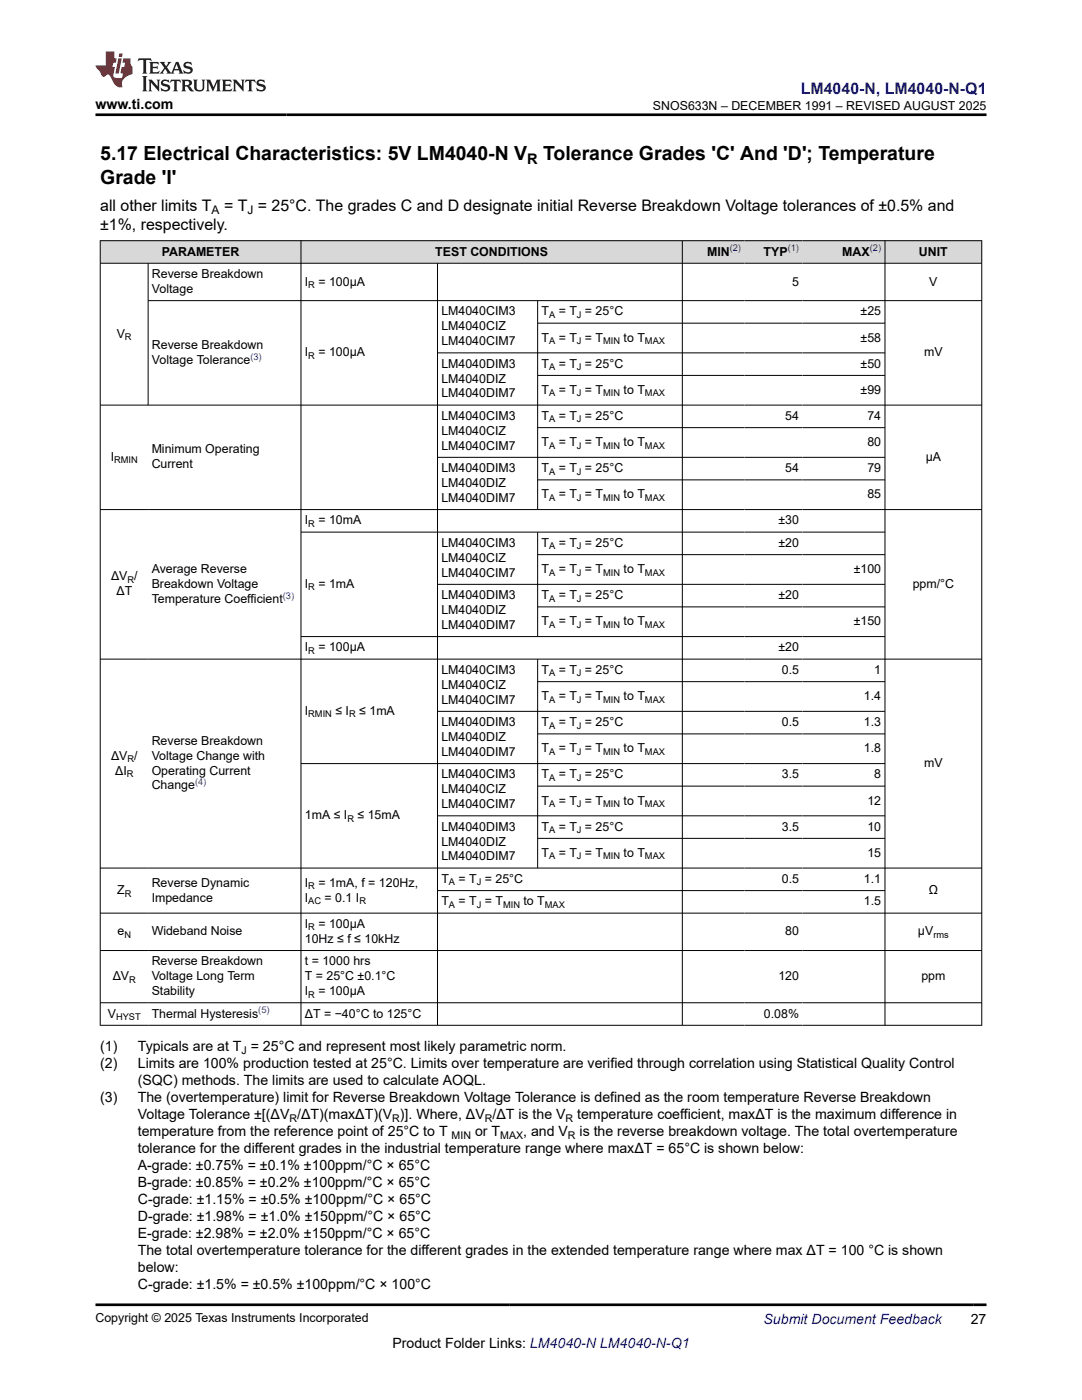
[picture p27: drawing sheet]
<svg xmlns="http://www.w3.org/2000/svg" width="216mm" height="279mm" viewBox="0 0 216 279" stroke-linecap="round" stroke-linejoin="round" font-family="sans-serif">
<defs><g id="words">
<g font-size="3.9">
<text x="20" y="32">5.17 Electrical Characteristics: 5V LM4040-N V</text>
<text x="108.4" y="32">Tolerance Grades 'C' And 'D'; Temperature</text>
<text x="20" y="36.7">Grade 'I'</text>
</g>
<text font-size="3.2" fill="#00f" x="159.8" y="18.7">LM4040-N, LM4040-N-Q1</text>
<g font-size="3.2">
<text x="20" y="42.1">all other limits T</text>
<text x="20" y="45.9">±1%, respectively.</text>
<text x="44.7" y="42.1">= T = 25°C. The grades C and D designate initial Reverse Breakdown Voltage tolerances of ±0.5% and</text>
</g>
<text font-size="2.9" x="105.2" y="32.8">R</text>
<g font-size="2.8">
<text x="19.1" y="21.8">www.ti.com</text>
<text x="20" y="209.8">(1)</text>
<text x="27.5" y="209.8">Typicals are at T = 25°C and represent most likely parametric norm.</text>
<text x="20" y="213.2">(2)</text>
<text x="27.5" y="213.2">Limits are 100% production tested at 25°C. Limits over temperature are verified through correlation using Statistical Quality Control</text>
<text x="20" y="219.9">(3)</text>
<text x="27.5" y="216.5">(SQC) methods. The limits are used to calculate AOQL.</text>
<text x="27.5" y="219.9">The (overtemperature) limit for Reverse Breakdown Voltage Tolerance is defined as the room temperature Reverse Breakdown</text>
<text x="27.5" y="226.7">temperature from the reference point of 25°C to T</text>
<text x="27.5" y="223.3">Voltage Tolerance ±[(ΔV /ΔT)(maxΔT)(V )]. Where, ΔV /ΔT is the V</text>
<text x="94.8" y="226.7">or T</text>
<text x="104.4" y="226.7">, and V</text>
<text x="115.2" y="223.3">temperature coefficient, maxΔT is the maximum difference in</text>
<text x="115.6" y="226.7">is the reverse breakdown voltage. The total overtemperature</text>
<text x="27.5" y="233.5">A-grade: ±0.75% = ±0.1% ±100ppm/°C × 65°C</text>
<text x="27.5" y="230.1">tolerance for the different grades in the industrial temperature range where maxΔT = 65°C is shown below:</text>
<text x="27.5" y="236.9">B-grade: ±0.85% = ±0.2% ±100ppm/°C × 65°C</text>
<text x="27.5" y="240.3">C-grade: ±1.15% = ±0.5% ±100ppm/°C × 65°C</text>
<text x="27.5" y="243.6">D-grade: ±1.98% = ±1.0% ±150ppm/°C × 65°C</text>
<text x="27.5" y="247">E-grade: ±2.98% = ±2.0% ±150ppm/°C × 65°C</text>
<text x="27.5" y="250.4">The total overtemperature tolerance for the different grades in the extended temperature range where max ΔT = 100 °C is shown</text>
<text x="27.5" y="253.8">below:</text>
<text x="27.5" y="257.2">C-grade: ±1.5% = ±0.5% ±100ppm/°C × 100°C</text>
<text x="78.3" y="269">Product Folder Links: LM4040-N LM4040-N-Q1</text>
<text x="193.7" y="264.2">27</text>
</g>
<text font-size="2.8" fill="#00f" x="152.4" y="264.2">Submit Document Feedback</text>
<g font-size="2.5">
<text x="130.3" y="21.9">SNOS633N – DECEMBER 1991 – REVISED AUGUST 2025</text>
<text x="32.3" y="51">PARAMETER</text>
<text x="86.9" y="51">TEST CONDITIONS</text>
<text x="141.1" y="51">MIN</text>
<text x="152.4" y="51">TYP</text>
<text x="168.1" y="51">MAX</text>
<text x="183.4" y="51">UNIT</text>
<text x="30.3" y="55.5">Reverse Breakdown</text>
<text x="30.3" y="58.5">Voltage</text>
<text x="60.8" y="57">I</text>
<text x="63.5" y="57">= 100μA</text>
<text x="158.1" y="57">5</text>
<text x="185.4" y="57">V</text>
<text x="88.1" y="63">LM4040CIM3</text>
<text x="88.1" y="65.9">LM4040CIZ</text>
<text x="108" y="63">T</text>
<text x="111.5" y="63">= T = 25°C</text>
<text x="171.7" y="63">±25</text>
<text x="23.3" y="67.4">V</text>
<text x="30.3" y="69.7">Reverse Breakdown</text>
<text x="60.8" y="71.1">I</text>
<text x="63.5" y="71.1">= 100μA</text>
<text x="88.1" y="68.9">LM4040CIM7</text>
<text x="108" y="68.2">T</text>
<text x="111.5" y="68.2">= T = T</text>
<text x="124.4" y="68.2">to T</text>
<text x="171.7" y="68.2">±58</text>
<text x="184.4" y="71.1">mV</text>
<text x="30.3" y="72.6">Voltage Tolerance</text>
<text x="88.1" y="73.4">LM4040DIM3</text>
<text x="88.1" y="76.3">LM4040DIZ</text>
<text x="108" y="73.4">T</text>
<text x="111.5" y="73.4">= T = 25°C</text>
<text x="171.7" y="73.4">±50</text>
<text x="88.1" y="79.3">LM4040DIM7</text>
<text x="88.1" y="83.8">LM4040CIM3</text>
<text x="108" y="78.6">T</text>
<text x="108" y="83.8">T</text>
<text x="111.5" y="78.6">= T = T</text>
<text x="111.5" y="83.8">= T = 25°C</text>
<text x="124.4" y="78.6">to T</text>
<text x="156.7" y="83.8">54</text>
<text x="171.7" y="78.6">±99</text>
<text x="173.1" y="83.8">74</text>
<text x="88.1" y="86.8">LM4040CIZ</text>
<text x="88.1" y="89.7">LM4040CIM7</text>
<text x="108" y="89">T</text>
<text x="111.5" y="89">= T = T</text>
<text x="124.4" y="89">to T</text>
<text x="173.1" y="89">80</text>
<text x="22.1" y="92">I</text>
<text x="30.3" y="90.5">Minimum Operating</text>
<text x="30.3" y="93.5">Current</text>
<text x="88.1" y="94.2">LM4040DIM3</text>
<text x="108" y="94.2">T</text>
<text x="111.5" y="94.2">= T = 25°C</text>
<text x="156.7" y="94.2">54</text>
<text x="173.1" y="94.2">79</text>
<text x="184.7" y="92">μA</text>
<text x="88.1" y="97.2">LM4040DIZ</text>
<text x="88.1" y="100.2">LM4040DIM7</text>
<text x="108" y="99.4">T</text>
<text x="111.5" y="99.4">= T = T</text>
<text x="124.4" y="99.4">to T</text>
<text x="173.1" y="99.4">85</text>
<text x="60.8" y="104.7">I</text>
<text x="63.5" y="104.7">= 10mA</text>
<text x="155.3" y="104.7">±30</text>
<text x="88.1" y="109.2">LM4040CIM3</text>
<text x="88.1" y="112.1">LM4040CIZ</text>
<text x="108" y="109.2">T</text>
<text x="111.5" y="109.2">= T = 25°C</text>
<text x="155.3" y="109.2">±20</text>
<text x="22.2" y="115.8">ΔV /</text>
<text x="23.2" y="118.8">ΔT</text>
<text x="30.3" y="114.4">Average Reverse</text>
<text x="30.3" y="117.3">Breakdown Voltage</text>
<text x="60.8" y="117.3">I</text>
<text x="63.5" y="117.3">= 1mA</text>
<text x="88.1" y="115.1">LM4040CIM7</text>
<text x="88.1" y="119.6">LM4040DIM3</text>
<text x="108" y="114.4">T</text>
<text x="108" y="119.6">T</text>
<text x="111.5" y="114.4">= T = T</text>
<text x="111.5" y="119.6">= T = 25°C</text>
<text x="124.4" y="114.4">to T</text>
<text x="155.3" y="119.6">±20</text>
<text x="170.3" y="114.4">±100</text>
<text x="182.1" y="117.3">ppm/°C</text>
<text x="30.3" y="120.3">Temperature Coefficient</text>
<text x="88.1" y="122.5">LM4040DIZ</text>
<text x="88.1" y="125.5">LM4040DIM7</text>
<text x="108" y="124.8">T</text>
<text x="111.5" y="124.8">= T = T</text>
<text x="124.4" y="124.8">to T</text>
<text x="170.3" y="124.8">±150</text>
<text x="60.8" y="130">I</text>
<text x="63.5" y="130">= 100μA</text>
<text x="155.3" y="130">±20</text>
<text x="88.1" y="134.5">LM4040CIM3</text>
<text x="88.1" y="137.5">LM4040CIZ</text>
<text x="108" y="134.5">T</text>
<text x="111.5" y="134.5">= T = 25°C</text>
<text x="156" y="134.5">0.5</text>
<text x="174.4" y="134.5">1</text>
<text x="60.8" y="142.7">I</text>
<text x="66.9" y="142.7">≤ I</text>
<text x="71.7" y="142.7">≤ 1mA</text>
<text x="88.1" y="140.4">LM4040CIM7</text>
<text x="108" y="139.7">T</text>
<text x="111.5" y="139.7">= T = T</text>
<text x="124.4" y="139.7">to T</text>
<text x="172.4" y="139.7">1.4</text>
<text x="30.3" y="148.7">Reverse Breakdown</text>
<text x="88.1" y="144.9">LM4040DIM3</text>
<text x="88.1" y="147.9">LM4040DIZ</text>
<text x="108" y="144.9">T</text>
<text x="111.5" y="144.9">= T = 25°C</text>
<text x="156" y="144.9">0.5</text>
<text x="172.4" y="144.9">1.3</text>
<text x="22.2" y="151.6">ΔV /</text>
<text x="23" y="154.6">ΔI</text>
<text x="30.3" y="151.6">Voltage Change with</text>
<text x="30.3" y="154.6">Operating Current</text>
<text x="88.1" y="150.9">LM4040DIM7</text>
<text x="88.1" y="155.4">LM4040CIM3</text>
<text x="108" y="150.1">T</text>
<text x="108" y="155.4">T</text>
<text x="111.5" y="150.1">= T = T</text>
<text x="111.5" y="155.4">= T = 25°C</text>
<text x="124.4" y="150.1">to T</text>
<text x="156" y="155.4">3.5</text>
<text x="172.4" y="150.1">1.8</text>
<text x="174.4" y="155.4">8</text>
<text x="184.4" y="153.1">mV</text>
<text x="30.3" y="157.5">Change</text>
<text x="88.1" y="158.3">LM4040CIZ</text>
<text x="88.1" y="161.3">LM4040CIM7</text>
<text x="108" y="160.6">T</text>
<text x="111.5" y="160.6">= T = T</text>
<text x="124.4" y="160.6">to T</text>
<text x="173.1" y="160.6">12</text>
<text x="60.8" y="163.5">1mA ≤ I</text>
<text x="71.3" y="163.5">≤ 15mA</text>
<text x="88.1" y="165.8">LM4040DIM3</text>
<text x="108" y="165.8">T</text>
<text x="111.5" y="165.8">= T = 25°C</text>
<text x="156" y="165.8">3.5</text>
<text x="173.1" y="165.8">10</text>
<text x="88.1" y="168.7">LM4040DIZ</text>
<text x="88.1" y="171.7">LM4040DIM7</text>
<text x="108" y="171">T</text>
<text x="111.5" y="171">= T = T</text>
<text x="124.4" y="171">to T</text>
<text x="173.1" y="171">15</text>
<text x="23.4" y="178.4">Z</text>
<text x="30.3" y="177">Reverse Dynamic</text>
<text x="30.3" y="179.9">Impedance</text>
<text x="60.8" y="179.9">I</text>
<text x="60.8" y="177">I</text>
<text x="63.5" y="177">= 1mA, f = 120Hz,</text>
<text x="64.8" y="179.9">= 0.1 I</text>
<text x="88.1" y="176.2">T</text>
<text x="91.5" y="176.2">= T = 25°C</text>
<text x="156" y="176.2">0.5</text>
<text x="172.4" y="176.2">1.1</text>
<text x="185.3" y="178.4">Ω</text>
<text x="60.8" y="185.2">I</text>
<text x="63.5" y="185.2">= 100μA</text>
<text x="88.1" y="180.7">T</text>
<text x="91.5" y="180.7">= T = T</text>
<text x="104.5" y="180.7">to T</text>
<text x="172.4" y="180.7">1.5</text>
<text x="23.5" y="186.7">e</text>
<text x="30.3" y="186.7">Wideband Noise</text>
<text x="60.8" y="188.2">10Hz ≤ f ≤ 10kHz</text>
<text x="156.7" y="186.7">80</text>
<text x="183.2" y="186.7">μV</text>
<text x="22.5" y="195.6">ΔV</text>
<text x="30.3" y="192.7">Reverse Breakdown</text>
<text x="30.3" y="195.6">Voltage Long Term</text>
<text x="60.8" y="192.7">t = 1000 hrs</text>
<text x="60.8" y="195.6">T = 25°C ±0.1°C</text>
<text x="155.3" y="195.6">120</text>
<text x="183.8" y="195.6">ppm</text>
<text x="21.5" y="203.1">V</text>
<text x="30.3" y="198.6">Stability</text>
<text x="30.3" y="203.1">Thermal Hysteresis</text>
<text x="60.8" y="198.6">I</text>
<text x="60.8" y="203.1">ΔT = −40°C to 125°C</text>
<text x="63.5" y="198.6">= 100μA</text>
<text x="152.4" y="203.1">0.08%</text>
<text x="19.1" y="263.9">Copyright © 2025 Texas Instruments Incorporated</text>
</g>
<g font-size="2.4">
<text x="42.2" y="42.8">A</text>
<text x="49.4" y="42.8">J</text>
</g>
<g font-size="2.1">
<text x="48.2" y="210.3">J</text>
<text x="57.8" y="223.9">R</text>
<text x="78.3" y="223.9">R</text>
<text x="90.1" y="227.3">MIN</text>
<text x="96.7" y="223.9">R</text>
<text x="99.8" y="227.3">MAX</text>
<text x="112.9" y="223.9">R</text>
<text x="113.3" y="227.3">R</text>
</g>
<g font-size="1.9" fill="#00f">
<text x="145.6" y="50.2">(2)</text>
<text x="157.2" y="50.2">(1)</text>
<text x="173.6" y="50.2">(2)</text>
<text x="50" y="71.8">(3)</text>
<text x="56.4" y="119.5">(3)</text>
<text x="38.9" y="156.7">(4)</text>
<text x="51.5" y="202.3">(5)</text>
</g>
<g font-size="1.9">
<text x="61.5" y="57.5">R</text>
<text x="109.6" y="63.5">A</text>
<text x="115.1" y="63.5">J</text>
<text x="24.9" y="67.9">R</text>
<text x="61.5" y="71.6">R</text>
<text x="109.6" y="68.7">A</text>
<text x="115.1" y="68.7">J</text>
<text x="120.4" y="68.7">MIN</text>
<text x="128.7" y="68.7">MAX</text>
<text x="109.6" y="73.9">A</text>
<text x="115.1" y="73.9">J</text>
<text x="109.6" y="79.1">A</text>
<text x="115.1" y="79.1">J</text>
<text x="120.4" y="79.1">MIN</text>
<text x="128.7" y="79.1">MAX</text>
<text x="109.6" y="84.3">A</text>
<text x="109.6" y="89.5">A</text>
<text x="115.1" y="84.3">J</text>
<text x="115.1" y="89.5">J</text>
<text x="120.4" y="89.5">MIN</text>
<text x="128.7" y="89.5">MAX</text>
<text x="22.8" y="92.5">RMIN</text>
<text x="109.6" y="94.7">A</text>
<text x="115.1" y="94.7">J</text>
<text x="109.6" y="99.9">A</text>
<text x="115.1" y="99.9">J</text>
<text x="120.4" y="99.9">MIN</text>
<text x="128.7" y="99.9">MAX</text>
<text x="61.5" y="105.2">R</text>
<text x="109.6" y="109.6">A</text>
<text x="115.1" y="109.6">J</text>
<text x="25.4" y="116.3">R</text>
<text x="61.5" y="117.8">R</text>
<text x="109.6" y="114.9">A</text>
<text x="115.1" y="114.9">J</text>
<text x="120.4" y="114.9">MIN</text>
<text x="128.7" y="114.9">MAX</text>
<text x="109.6" y="120.1">A</text>
<text x="109.6" y="125.3">A</text>
<text x="115.1" y="120.1">J</text>
<text x="115.1" y="125.3">J</text>
<text x="120.4" y="125.3">MIN</text>
<text x="128.7" y="125.3">MAX</text>
<text x="61.5" y="130.5">R</text>
<text x="109.6" y="135">A</text>
<text x="115.1" y="135">J</text>
<text x="61.5" y="143.2">RMIN</text>
<text x="69.7" y="143.2">R</text>
<text x="109.6" y="140.2">A</text>
<text x="115.1" y="140.2">J</text>
<text x="120.4" y="140.2">MIN</text>
<text x="128.7" y="140.2">MAX</text>
<text x="109.6" y="145.4">A</text>
<text x="115.1" y="145.4">J</text>
<text x="25.3" y="155.1">R</text>
<text x="25.4" y="152.1">R</text>
<text x="109.6" y="150.6">A</text>
<text x="109.6" y="155.8">A</text>
<text x="115.1" y="150.6">J</text>
<text x="115.1" y="155.8">J</text>
<text x="120.4" y="150.6">MIN</text>
<text x="128.7" y="150.6">MAX</text>
<text x="109.6" y="161.1">A</text>
<text x="115.1" y="161.1">J</text>
<text x="120.4" y="161.1">MIN</text>
<text x="128.7" y="161.1">MAX</text>
<text x="69.3" y="164">R</text>
<text x="109.6" y="166.3">A</text>
<text x="115.1" y="166.3">J</text>
<text x="109.6" y="171.5">A</text>
<text x="115.1" y="171.5">J</text>
<text x="120.4" y="171.5">MIN</text>
<text x="128.7" y="171.5">MAX</text>
<text x="24.9" y="178.9">R</text>
<text x="61.5" y="177.5">R</text>
<text x="89.6" y="176.7">A</text>
<text x="95.1" y="176.7">J</text>
<text x="61.5" y="185.7">R</text>
<text x="61.5" y="180.4">AC</text>
<text x="71.7" y="180.4">R</text>
<text x="89.6" y="181.2">A</text>
<text x="95.1" y="181.2">J</text>
<text x="100.4" y="181.2">MIN</text>
<text x="108.7" y="181.2">MAX</text>
<text x="24.8" y="187.2">N</text>
<text x="186.2" y="187.2">rms</text>
<text x="25.8" y="196.1">R</text>
<text x="23.2" y="203.6">HYST</text>
<text x="61.5" y="199.1">R</text>
</g>
</g></defs>
<g fill="#d8d8d8">
<path d="M20 48h175.9v4.5h-175.9z" fill-rule="evenodd"/>
<path d="M20.1 48.1h39.9v4.4h-39.9z" fill-rule="evenodd"/>
<path d="M60.1 48.1h76v4.4h-76z" fill-rule="evenodd"/>
<path d="M136.2 48.1h12.4v4.4h-12.4z" fill-rule="evenodd"/>
<path d="M148.6 48.1h11.5v4.4h-11.5z" fill-rule="evenodd"/>
<path d="M160.1 48.1h16.4v4.4h-16.4z" fill-rule="evenodd"/>
<path d="M176.7 48.1h19.1v4.4h-19.1z" fill-rule="evenodd"/>
</g>
<g fill="none" stroke="#000" stroke-width=".2">
<path d="M19.9 48h176.1M19.9 52.5h176.1M20 48v156.7M29.6 52.5v28.4M29.6 60h166.4M60.1 48v156.7M87.3 52.5v152.2M107.3 60v41.8M136.2 48v156.7M176.6 48v156.7M195.9 48v156.7M87.3 70.4h89.4"/>
<path d="M107.3 64.5h69.4M107.3 74.9h69.4M19.9 80.8h176.1M87.3 91.3h89.4M107.3 85.3h69.4M107.3 95.8h69.4M19.9 101.7h176.1M60.1 106.2h116.6M87.3 116.6h89.4M107.3 106.2v20.9M107.3 110.7h69.4M19.9 131.5h176.1"/>
<path d="M60.1 127h116.6M107.3 131.5v41.8M107.3 121.1h69.4M107.3 136h69.4M87.3 142h89.4M107.3 146.5h69.4M107.3 156.9h69.4M176.7 152.4h-116.6M19.9 173.2h176.1M87.3 162.8h89.4M87.3 177.7h89.4M107.3 167.3h69.4"/>
<path d="M19.9 182.2h176.1M19.9 189.7h176.1M19.9 200.1h176.1M19.9 204.6h176.1"/>
</g>
<path d="M27.7 11.6l-.2 .6 .5-.2h.6v.1v2.2l-.2 .4h1l-.2-.4v-2.2v-.1h.5l.5 .2-.1-.6zM29.8 12.4l.2 .3v1.6l-.2 .4h1.9l.1-.6a1.08 1.08 0 0 1-1.3 .2v-.7h.6l.4 .2v-.7l-.4 .2h-.6v-.5l.2-.2a1 1 0 0 1 1 .3l-.1-.5zM31.8 12.4l1 1.1-1 1.2h.9l-.2-.2 .4-.8 .5 .8-.2 .2h1.6l-.2-.2 .1-.5h1l.1 .5-.1 .2h.9l-.2-.4-.8-1.9h-.5l-1 2.1-.8-1.1 .9-1h-.8l.2 .2-.5 .6-.3-.6 .1-.2zM35.2 12.8l.4 1h-.8zM36.8 12.5a.65 .65 0 0 0-.2 .7 .65 .65 0 0 0 .6 .5l.7 .1 .1 .3a.79 .79 0 0 1-.7 .4 .79 .79 0 0 1-.7-.5l.1 .7 .2-.1a.93 .93 0 0 0 1.1 0 .93 .93 0 0 0 .4-.9 1.46 1.46 0 0 0-1.2-.6l-.1-.3a1.09 1.09 0 0 1 1.2 .2l-.2-.6-.1 .1-.6-.2zM28.4 15.2l.2 .4v2.2l-.2 .4h1l-.2-.4v-2.2l.2-.4zM29.6 15.9l.2 .4v1.5l-.2 .4h.8l-.3-.4v-1.3l1.7 1.8v-2l.2-.4h-.8l.2 .2 .1 1.1-1.2-1.3zM32.3 16a.65 .65 0 0 0-.2 .8 .65 .65 0 0 0 .7 .4l.6 .2 .1 .2a.79 .79 0 0 1-.7 .4 .79 .79 0 0 1-.7-.5l.1 .7 .2-.1a.93 .93 0 0 0 1.1 .1 .93 .93 0 0 0 .4-1 1.46 1.46 0 0 0-1.2-.5l-.1-.4a1.09 1.09 0 0 1 1.2 .2l-.2-.6-.1 .1-.6-.1zM34.1 15.9l-.1 .6a.63 .63 0 0 1 .7-.3l.1 1.6-.3 .4h1l-.2-.4v-1.6a.66 .66 0 0 1 .8 .3l-.1-.6zM36.2 15.9l.2 .4v1.5l-.2 .4h.9l-.2-.2v-.7h.5l.1 .2a.79 .79 0 0 0 1.2 .6l-1-.9a.61 .61 0 0 0 .6-.6 .61 .61 0 0 0-.5-.7zM36.9 16.2h.2a.47 .47 0 0 1 .5 .1 .47 .47 0 0 1 .1 .5l-.2 .1-.6 .1zM38.5 15.9l.2 .2a2.27 2.27 0 0 0 .4 2 1.04 1.04 0 0 0 1.7-.7v-1.3l.2-.2h-.8l.2 .4v1.1a.6 .6 0 0 1-.6 .6 .6 .6 0 0 1-.6-.6v-1.1l.3-.4zM41.1 15.9l.2 .4v1.5l-.2 .4h.7l-.2-.4v-1.4l.9 1.9 .8-1.9v1.4l-.2 .4h1l-.3-.4v-1.5l.3-.4h-.8l-.7 1.5-.7-1.5zM44.3 15.9l.2 .4v1.5l-.2 .4h1.9l.1-.6a1.09 1.09 0 0 1-1.3 .2v-.7h.6l.4 .2v-.6l-.4 .2h-.6v-.6l.2-.1a1.01 1.01 0 0 1 1 .3l-.1-.6zM46.4 15.9l.3 .4v1.5l-.3 .4h.8l-.2-.4v-1.3l1.6 1.8v-2l.2-.4h-.7l.2 .2v1.1l-1.2-1.3zM49 15.9l-.1 .6a.63 .63 0 0 1 .8-.3v1.6l-.3 .4h1l-.2-.4v-1.6a.66 .66 0 0 1 .8 .3l-.1-.6zM51.4 16a.65 .65 0 0 0-.2 .8 .65 .65 0 0 0 .6 .4l.6 .2 .2 .2a.79 .79 0 0 1-.8 .4 .79 .79 0 0 1-.6-.5l.1 .7 .2-.1a.93 .93 0 0 0 1 .1 .93 .93 0 0 0 .5-1 1.46 1.46 0 0 0-1.3-.5l-.1-.4a1.09 1.09 0 0 1 1.3 .2l-.2-.6-.2 .1-.5-.1z" fill="#231f20"/>
<path d="M21.1 10.3v2.7h-2v.4l.9 1a.95 .95 0 0 0 .9 .9 .59 .59 0 0 1 .6-.4 .59 .59 0 0 1 .5 .3l.4 .8a1.59 1.59 0 0 0 2.1 1.4 1.61 1.61 0 0 1 1-2.3l1-.3-.1-1.5a1.59 1.59 0 0 1-.4-1.7h-1.4l-.2 .9h.5l-.1 .9h-.5l-.2 .9v.3l.4 .1-.2 .9h-.6a.73 .73 0 0 1-1.1-.7l.3-1.5h-.5l.2-.9h.5l.2-.9h-.5v-1.3zM23.6 11.6l-.6 3.1h.7l.6-3.1zM23.8 10.7l-.1 .6h.7l.1-.6z" fill="#ed1c24"/>
<path d="M19.1 22.9h177.8M19.1 260.4h177.8" fill="none" stroke="#000" stroke-width=".53"/>
<use href="#words"/>
</svg>
